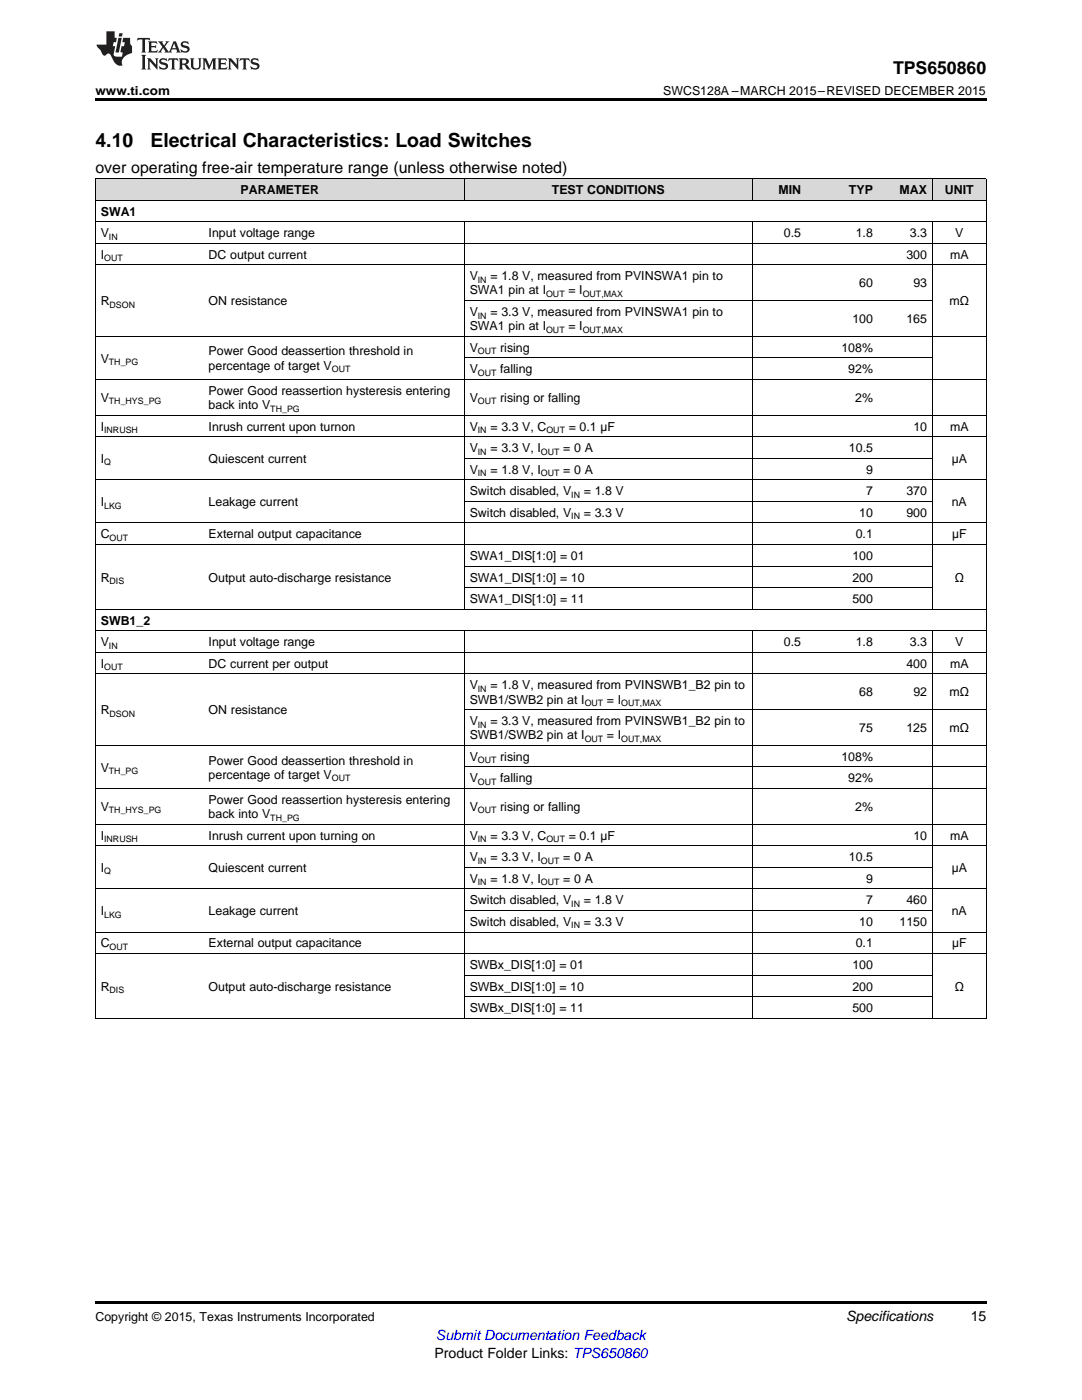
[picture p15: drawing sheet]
<svg xmlns="http://www.w3.org/2000/svg" width="216mm" height="279mm" viewBox="0 0 216 279" stroke-linecap="round" stroke-linejoin="round" font-family="sans-serif">
<defs><g id="words">
<g font-size="3.9">
<text x="19" y="29.3">4.10</text>
<text x="30" y="29.3">Electrical Characteristics: Load Switches</text>
</g>
<text font-size="3.5" x="178.2" y="14.8">TPS650860</text>
<text font-size="3.2" x="19" y="34.4">over operating free-air temperature range (unless otherwise noted)</text>
<g font-size="2.8">
<text x="168.8" y="263.6">Specifications</text>
<text x="193.7" y="263.6">15</text>
<text x="86.7" y="270.9">Product Folder Links: TPS650860</text>
</g>
<text font-size="2.8" fill="#00f" x="87" y="267.4">Submit Documentation Feedback</text>
<g font-size="2.5">
<text x="19" y="19">www.ti.com</text>
<text x="132.3" y="19">SWCS128A –MARCH 2015–REVISED DECEMBER 2015</text>
<text x="48" y="38.7">PARAMETER</text>
<text x="110.1" y="38.7">TEST CONDITIONS</text>
<text x="155.3" y="38.7">MIN</text>
<text x="169.4" y="38.7">TYP</text>
<text x="179.5" y="38.7">MAX</text>
<text x="188.6" y="38.7">UNIT</text>
<text x="20.1" y="43">SWA1</text>
<text x="20.1" y="47.3">V</text>
<text x="41.6" y="47.3">Input voltage range</text>
<text x="156.4" y="47.3">0.5</text>
<text x="170.7" y="47.3">1.8</text>
<text x="181.6" y="47.3">3.3</text>
<text x="190.6" y="47.3">V</text>
<text x="20.1" y="51.6">I</text>
<text x="41.6" y="51.6">DC output current</text>
<text x="180.9" y="51.6">300</text>
<text x="189.6" y="51.6">mA</text>
<text x="93.7" y="56">V</text>
<text x="93.7" y="58.8">SWA1 pin at I</text>
<text x="97.9" y="56">= 1.8 V, measured from PVINSWA1 pin to</text>
<text x="113.4" y="58.8">= I</text>
<text x="171.4" y="57.4">60</text>
<text x="182.2" y="57.4">93</text>
<text x="20.1" y="60.9">R</text>
<text x="41.6" y="60.9">ON resistance</text>
<text x="93.7" y="63.1">V</text>
<text x="93.7" y="65.9">SWA1 pin at I</text>
<text x="97.9" y="63.1">= 3.3 V, measured from PVINSWA1 pin to</text>
<text x="113.4" y="65.9">= I</text>
<text x="170.1" y="64.5">100</text>
<text x="180.9" y="64.5">165</text>
<text x="189.5" y="60.9">mΩ</text>
<text x="41.6" y="70.9">Power Good deassertion threshold in</text>
<text x="93.7" y="70.2">V</text>
<text x="99.8" y="70.2">rising</text>
<text x="167.9" y="70.2">108%</text>
<text x="20.1" y="72.4">V</text>
<text x="41.6" y="73.8">percentage of target V</text>
<text x="93.7" y="74.5">V</text>
<text x="99.8" y="74.5">falling</text>
<text x="169.3" y="74.5">92%</text>
<text x="20.1" y="80.2">V</text>
<text x="41.6" y="78.8">Power Good reassertion hysteresis entering</text>
<text x="41.6" y="81.6">back into V</text>
<text x="93.7" y="80.2">V</text>
<text x="99.8" y="80.2">rising or falling</text>
<text x="170.6" y="80.2">2%</text>
<text x="20.1" y="85.9">I</text>
<text x="41.6" y="85.9">Inrush current upon turnon</text>
<text x="93.7" y="85.9">V</text>
<text x="97.9" y="85.9">= 3.3 V, C</text>
<text x="113.5" y="85.9">= 0.1 µF</text>
<text x="182.2" y="85.9">10</text>
<text x="189.6" y="85.9">mA</text>
<text x="20.1" y="92.4">I</text>
<text x="41.6" y="92.4">Quiescent current</text>
<text x="93.7" y="90.2">V</text>
<text x="93.7" y="94.5">V</text>
<text x="97.9" y="90.2">= 3.3 V, I</text>
<text x="97.9" y="94.5">= 1.8 V, I</text>
<text x="112.4" y="90.2">= 0 A</text>
<text x="112.4" y="94.5">= 0 A</text>
<text x="169.4" y="90.2">10.5</text>
<text x="172.8" y="94.5">9</text>
<text x="189.9" y="92.4">µA</text>
<text x="20.1" y="101">I</text>
<text x="41.6" y="101">Leakage current</text>
<text x="93.7" y="98.8">Switch disabled, V</text>
<text x="116.5" y="98.8">= 1.8 V</text>
<text x="172.8" y="98.8">7</text>
<text x="180.9" y="98.8">370</text>
<text x="189.9" y="101">nA</text>
<text x="20.1" y="107.5">C</text>
<text x="41.6" y="107.5">External output capacitance</text>
<text x="93.7" y="103.2">Switch disabled, V</text>
<text x="116.5" y="103.2">= 3.3 V</text>
<text x="170.7" y="107.5">0.1</text>
<text x="171.4" y="103.2">10</text>
<text x="180.9" y="103.2">900</text>
<text x="190" y="107.5">µF</text>
<text x="93.7" y="111.8">SWA1_DIS[1:0] = 01</text>
<text x="170.1" y="111.8">100</text>
<text x="20.1" y="116.1">R</text>
<text x="41.6" y="116.1">Output auto-discharge resistance</text>
<text x="93.7" y="116.1">SWA1_DIS[1:0] = 10</text>
<text x="170.1" y="116.1">200</text>
<text x="190.5" y="116.1">Ω</text>
<text x="20.1" y="124.7">SWB1_2</text>
<text x="93.7" y="120.4">SWA1_DIS[1:0] = 11</text>
<text x="170.1" y="120.4">500</text>
<text x="20.1" y="129">V</text>
<text x="41.6" y="129">Input voltage range</text>
<text x="156.4" y="129">0.5</text>
<text x="170.7" y="129">1.8</text>
<text x="181.6" y="129">3.3</text>
<text x="190.6" y="129">V</text>
<text x="20.1" y="133.3">I</text>
<text x="41.6" y="133.3">DC current per output</text>
<text x="93.7" y="137.6">V</text>
<text x="97.9" y="137.6">= 1.8 V, measured from PVINSWB1_B2 pin to</text>
<text x="180.9" y="133.3">400</text>
<text x="189.6" y="133.3">mA</text>
<text x="20.1" y="142.6">R</text>
<text x="41.6" y="142.6">ON resistance</text>
<text x="93.7" y="140.4">SWB1/SWB2 pin at I</text>
<text x="121.1" y="140.4">= I</text>
<text x="171.4" y="139">68</text>
<text x="182.2" y="139">92</text>
<text x="189.5" y="139">mΩ</text>
<text x="93.7" y="144.7">V</text>
<text x="93.7" y="147.5">SWB1/SWB2 pin at I</text>
<text x="97.9" y="144.7">= 3.3 V, measured from PVINSWB1_B2 pin to</text>
<text x="121.1" y="147.5">= I</text>
<text x="171.4" y="146.1">75</text>
<text x="180.9" y="146.1">125</text>
<text x="189.5" y="146.1">mΩ</text>
<text x="20.1" y="154">V</text>
<text x="41.6" y="152.6">Power Good deassertion threshold in</text>
<text x="41.6" y="155.4">percentage of target V</text>
<text x="93.7" y="151.8">V</text>
<text x="99.8" y="151.8">rising</text>
<text x="167.9" y="151.8">108%</text>
<text x="20.1" y="161.9">V</text>
<text x="41.6" y="160.4">Power Good reassertion hysteresis entering</text>
<text x="93.7" y="156.1">V</text>
<text x="93.7" y="161.9">V</text>
<text x="99.8" y="156.1">falling</text>
<text x="99.8" y="161.9">rising or falling</text>
<text x="169.3" y="156.1">92%</text>
<text x="170.6" y="161.9">2%</text>
<text x="20.1" y="167.6">I</text>
<text x="41.6" y="163.3">back into V</text>
<text x="41.6" y="167.6">Inrush current upon turning on</text>
<text x="93.7" y="167.6">V</text>
<text x="97.9" y="167.6">= 3.3 V, C</text>
<text x="113.5" y="167.6">= 0.1 µF</text>
<text x="182.2" y="167.6">10</text>
<text x="189.6" y="167.6">mA</text>
<text x="93.7" y="171.9">V</text>
<text x="97.9" y="171.9">= 3.3 V, I</text>
<text x="112.4" y="171.9">= 0 A</text>
<text x="169.4" y="171.9">10.5</text>
<text x="20.1" y="174">I</text>
<text x="41.6" y="174">Quiescent current</text>
<text x="93.7" y="176.2">V</text>
<text x="97.9" y="176.2">= 1.8 V, I</text>
<text x="112.4" y="176.2">= 0 A</text>
<text x="172.8" y="176.2">9</text>
<text x="189.9" y="174">µA</text>
<text x="20.1" y="182.6">I</text>
<text x="41.6" y="182.6">Leakage current</text>
<text x="93.7" y="180.5">Switch disabled, V</text>
<text x="93.7" y="184.8">Switch disabled, V</text>
<text x="116.5" y="180.5">= 1.8 V</text>
<text x="116.5" y="184.8">= 3.3 V</text>
<text x="171.4" y="184.8">10</text>
<text x="172.8" y="180.5">7</text>
<text x="179.5" y="184.8">1150</text>
<text x="180.9" y="180.5">460</text>
<text x="189.9" y="182.6">nA</text>
<text x="20.1" y="189.1">C</text>
<text x="41.6" y="189.1">External output capacitance</text>
<text x="170.7" y="189.1">0.1</text>
<text x="190" y="189.1">µF</text>
<text x="20.1" y="197.7">R</text>
<text x="41.6" y="197.7">Output auto-discharge resistance</text>
<text x="93.7" y="193.4">SWBx_DIS[1:0] = 01</text>
<text x="93.7" y="197.7">SWBx_DIS[1:0] = 10</text>
<text x="170.1" y="193.4">100</text>
<text x="170.1" y="197.7">200</text>
<text x="190.5" y="197.7">Ω</text>
<text x="93.7" y="202">SWBx_DIS[1:0] = 11</text>
<text x="170.1" y="202">500</text>
<text x="19" y="263.6">Copyright © 2015, Texas Instruments Incorporated</text>
</g>
<g font-size="1.8">
<text x="21.7" y="47.8">IN</text>
<text x="20.8" y="52.1">OUT</text>
<text x="95.4" y="56.4">IN</text>
<text x="109" y="59.3">OUT</text>
<text x="116.3" y="59.3">OUT,MAX</text>
<text x="21.9" y="61.4">DSON</text>
<text x="95.4" y="63.6">IN</text>
<text x="95.4" y="70.7">OUT</text>
<text x="109" y="66.4">OUT</text>
<text x="116.3" y="66.4">OUT,MAX</text>
<text x="21.7" y="72.8">TH_PG</text>
<text x="66.2" y="74.3">OUT</text>
<text x="95.4" y="75">OUT</text>
<text x="21.7" y="80.7">TH_HYS_PG</text>
<text x="53.9" y="82.1">TH_PG</text>
<text x="95.4" y="80.7">OUT</text>
<text x="20.8" y="86.4">INRUSH</text>
<text x="95.4" y="86.4">IN</text>
<text x="109" y="86.4">OUT</text>
<text x="20.8" y="92.9">Q</text>
<text x="95.4" y="90.7">IN</text>
<text x="95.4" y="95">IN</text>
<text x="107.9" y="90.7">OUT</text>
<text x="107.9" y="95">OUT</text>
<text x="20.8" y="101.5">LKG</text>
<text x="114" y="99.3">IN</text>
<text x="21.9" y="107.9">OUT</text>
<text x="114" y="103.6">IN</text>
<text x="21.9" y="116.6">DIS</text>
<text x="21.7" y="129.5">IN</text>
<text x="20.8" y="133.8">OUT</text>
<text x="21.9" y="143.1">DSON</text>
<text x="95.4" y="138.1">IN</text>
<text x="116.7" y="140.9">OUT</text>
<text x="124" y="140.9">OUT,MAX</text>
<text x="95.4" y="145.2">IN</text>
<text x="116.7" y="148">OUT</text>
<text x="124" y="148">OUT,MAX</text>
<text x="21.7" y="154.5">TH_PG</text>
<text x="66.2" y="155.9">OUT</text>
<text x="95.4" y="152.3">OUT</text>
<text x="95.4" y="156.6">OUT</text>
<text x="21.7" y="162.3">TH_HYS_PG</text>
<text x="53.9" y="163.8">TH_PG</text>
<text x="95.4" y="162.3">OUT</text>
<text x="20.8" y="168.1">INRUSH</text>
<text x="95.4" y="168.1">IN</text>
<text x="95.4" y="172.4">IN</text>
<text x="107.9" y="172.4">OUT</text>
<text x="109" y="168.1">OUT</text>
<text x="20.8" y="174.5">Q</text>
<text x="95.4" y="176.7">IN</text>
<text x="107.9" y="176.7">OUT</text>
<text x="20.8" y="183.1">LKG</text>
<text x="114" y="181">IN</text>
<text x="114" y="185.3">IN</text>
<text x="21.9" y="189.6">OUT</text>
<text x="21.9" y="198.2">DIS</text>
</g>
</g></defs>
<g fill="#d8d8d8">
<path d="M19 35.7h21.6v4.3h-21.6z"/>
<path d="M40.6 35.7h52.1v4.3h-52.1z"/>
<path d="M92.7 35.7h57.4v4.3h-57.4z"/>
<path d="M150.1 35.7h10.8v4.3h-10.8z"/>
<path d="M160.9 35.7h14.4v4.3h-14.4z"/>
<path d="M175.3 35.7h10.8v4.3h-10.8z"/>
<path d="M186.1 35.7h10.7v4.3h-10.7z"/>
</g>
<path d="M19 19.5h177.8v.5h-177.8zM19 259.7h177.8v.5h-177.8z" fill="#000"/>
<g fill="none" stroke="#000" stroke-width=".2">
<path d="M19 40h177.8M19 35.6h177.8M19.1 35.7v167.6M92.6 35.7v4.3M150.1 35.7v4.3M186 35.7v4.3M196.8 35.7v167.6M19 52.9h177.8M19 48.6h177.8M19 44.3h177.8M92.6 44.3v77.3M92.7 60h93.4"/>
<path d="M150.1 44.3v77.3M186 44.3v77.3M19 75.7h177.8M19 67.1h177.8M92.7 71.4h93.4M19 95.8h177.8M19 87.2h177.8M19 82.8h177.8M92.7 91.5h93.4M19 108.7h177.8M19 104.4h177.8M92.7 117.3h93.4"/>
<path d="M92.7 113h93.4M92.7 100.1h93.4M19 134.5h177.8M19 130.2h177.8M19 125.9h177.8M19 121.6h177.8M92.6 125.9v77.4M150.1 125.9v77.4M186 125.9v77.4M19 157.4h177.8M19 148.7h177.8M92.7 153.1h104.1"/>
<path d="M92.7 141.6h104.1M19 177.4h177.8M19 168.8h177.8M19 164.5h177.8M92.7 173.1h93.4M19 190.3h177.8M19 186h177.8M92.7 198.9h93.4M92.7 194.6h93.4M92.7 181.7h93.4M19 203.2h177.8"/>
</g>
<g fill="#231f20">
<path d="M27.5 7.6l-.1 .5 .4-.2h.6v.1v2.1l-.2 .4h1l-.3-.4v-2.1l.1-.1h.5l.5 .2-.2-.5zM29.5 8.3l.2 .3v1.5l-.2 .4h1.8l.2-.6a1.04 1.04 0 0 1-1.3 .2v-.7h.6l.3 .2v-.6l-.3 .2h-.6v-.6l.8-.1 .4 .3-.2-.5zM31.5 8.3l.9 1.1-.9 1.1h.8l-.2-.2 .5-.7 .4 .7-.2 .2h1.5l-.1-.2 .1-.4h.9l.1 .4-.2 .2h1l-.3-.3-.7-1.9h-.5l-.9 2-.8-1 .9-1h-.8l.1 .3-.3 .5-.4-.6 .2-.2zM34.7 8.6l.4 1h-.7zM36.3 8.4a.63 .63 0 0 0-.2 .7 .63 .63 0 0 0 .6 .4l.6 .2 .1 .2a.75 .75 0 0 1-.7 .4 .75 .75 0 0 1-.6-.5l.1 .7 .1-.1a1.11 1.11 0 0 0 1.5-.6 1.13 1.13 0 0 0-1.2-.8l-.1-.4a1.04 1.04 0 0 1 1.2 .2l-.2-.5-.1 .1-.5-.2zM28.2 10.9l.2 .4v2.2l-.2 .4h1l-.3-.4v-2.2l.3-.4zM29.3 11.6l.3 .4v1.5l-.3 .4h.8l-.2-.4v-1.3l1.5 1.7v-1.9l.2-.4h-.7l.2 .4v.9l-1.1-1.3zM32 11.8a.62 .62 0 0 0-.2 .7 .62 .62 0 0 0 .6 .4l.6 .1 .1 .3a.76 .76 0 0 1-.7 .3 .76 .76 0 0 1-.6-.4l.1 .7 .1-.1a1.11 1.11 0 0 0 1.5-.6 1.13 1.13 0 0 0-1.2-.8l-.1-.4a1.04 1.04 0 0 1 1.2 .2l-.2-.6-.1 .1-.5-.1zM33.7 11.6l-.2 .6a.61 .61 0 0 1 .8-.3v1.6l-.2 .4h.9l-.2-.4v-1.6a.63 .63 0 0 1 .8 .3l-.2-.6zM35.6 11.6l.3 .4v1.5l-.3 .4h1l-.2-.2v-.8l.5 .2a.76 .76 0 0 0 1.2 .7l-1-1a.58 .58 0 0 0 .6-.5 .58 .58 0 0 0-.5-.6zM36.4 11.9h.1a.45 .45 0 0 1 .5 .1 .45 .45 0 0 1 .1 .5l-.7 .2zM37.9 11.6l.2 .2a2.17 2.17 0 0 0 .3 1.9 .99 .99 0 0 0 1.6-.6v-1.1l.2-.4h-.7l.2 .2a1.92 1.92 0 0 1-.2 1.8 .6 .6 0 0 1-.9-.5v-1.1l.2-.4zM40.4 11.6l.2 .4v1.5l-.2 .4h.7l-.2-.4v-1.4l.8 1.8 .8-1.8v1.4l-.2 .4h.9l-.2-.4v-1.5l.2-.4h-.8l-.6 1.5-.6-1.5zM43.4 11.6l.2 .4v1.5l-.2 .4h1.8l.2-.6a1.04 1.04 0 0 1-1.3 .1v-.6h.5l.4 .2v-.6l-.4 .2h-.5v-.7h.8l.3 .3-.1-.6zM45.5 11.6l.2 .4v1.5l-.2 .4h.7l-.2-.4v-1.3l1.5 1.7v-1.9l.2-.4h-.7l.2 .4v.9l-1.1-1.3zM47.9 11.6l-.1 .6a.61 .61 0 0 1 .8-.3v1.6l-.3 .4h1l-.3-.4 .1-1.6a.63 .63 0 0 1 .7 .3l-.1-.6zM50.2 11.8a.62 .62 0 0 0-.2 .7 .62 .62 0 0 0 .6 .4l.6 .1 .2 .3a.76 .76 0 0 1-.8 .3 .76 .76 0 0 1-.6-.4l.1 .7 .2-.1a1.11 1.11 0 0 0 1.5-.6 1.13 1.13 0 0 0-1.3-.8l-.1-.4a1.04 1.04 0 0 1 1.2 .2l-.1-.6-.2 .1-.5-.1z"/>
<path d="M21.2 6.3v2.6h-1.9l.1 .4 .7 .9a.91 .91 0 0 0 1 .8 .56 .56 0 0 1 .5-.3 .56 .56 0 0 1 .5 .3l.4 .8a1.53 1.53 0 0 0 1.9 1.2 1.54 1.54 0 0 1 1-2.1l.9-.3v-1.4a1.52 1.52 0 0 1-.3-1.6h-1.4l-.2 .8h.5l-.2 .8h-.4l-.2 1v.2l.4 .1-.2 .8a1.93 1.93 0 0 1-1.6-.3l.3-1.8h-.5l.2-.8h.4l.2-.8h-.4v-1.3zM23.6 7.6l-.6 2.9h.7l.6-2.9zM23.8 6.6l-.1 .7h.6l.2-.7z"/>
</g>
<use href="#words"/>
</svg>
